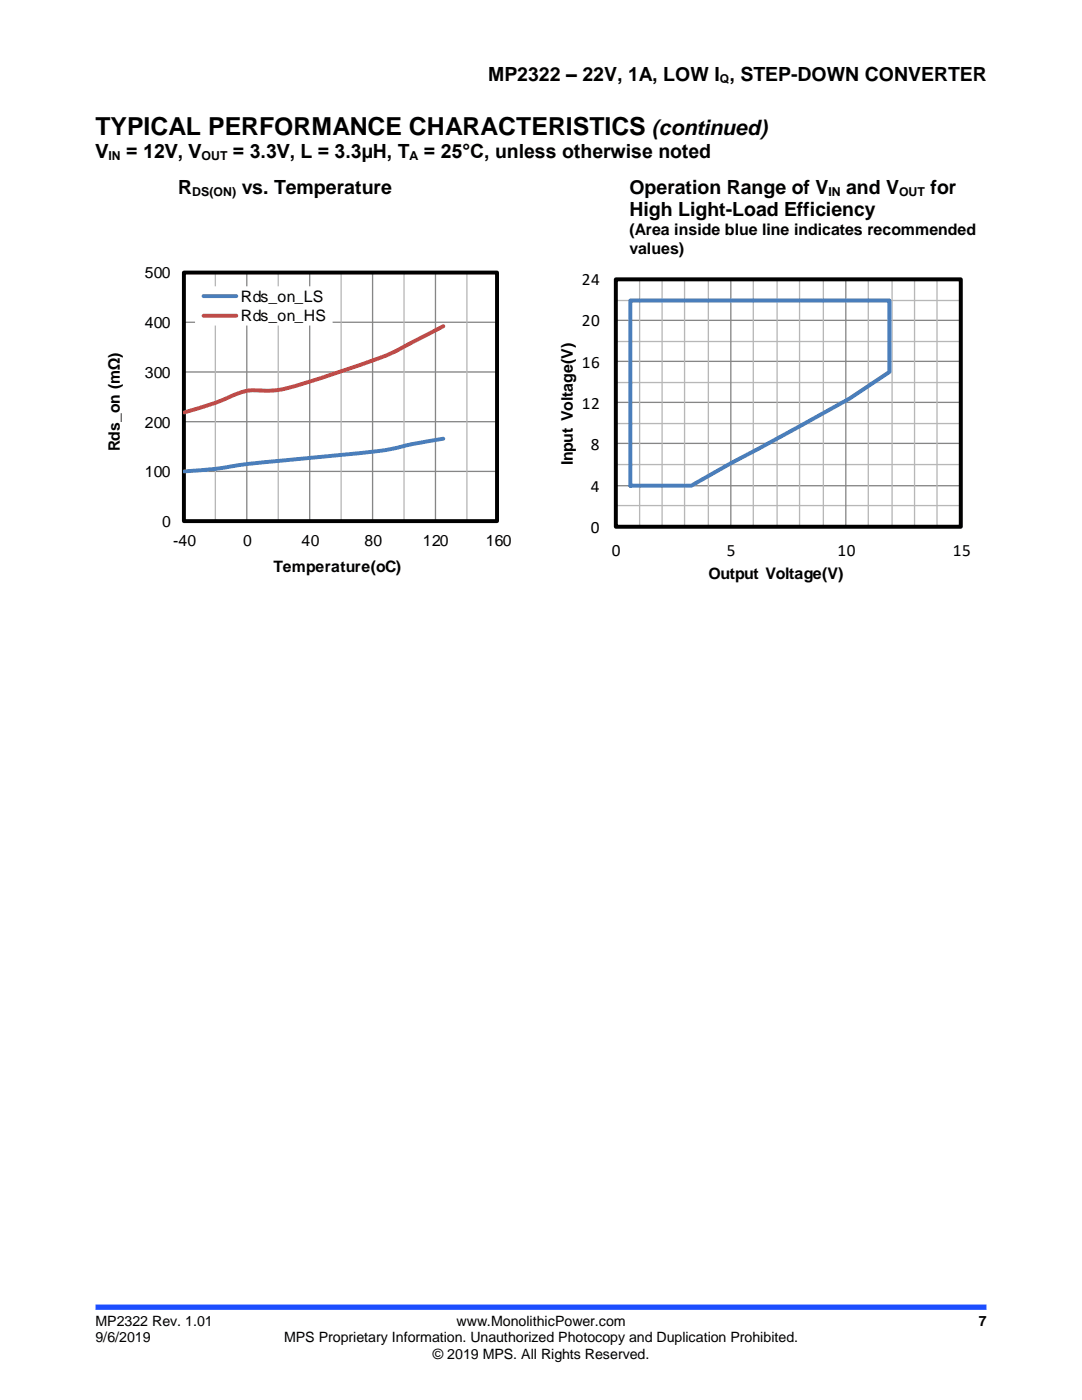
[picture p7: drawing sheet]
<svg xmlns="http://www.w3.org/2000/svg" width="216mm" height="279mm" viewBox="0 0 216 279" stroke-linecap="round" stroke-linejoin="round" font-family="sans-serif">
<defs><g id="words">
<text font-size="5" x="19" y="26.9">TYPICAL PERFORMANCE CHARACTERISTICS</text>
<text font-size="4.2" x="130.1" y="26.9">(continued)</text>
<g font-size="3.9">
<text x="97.4" y="16.3">MP2322 – 22V, 1A, LOW I , STEP-DOWN CONVERTER</text>
<text x="19" y="31.6">V</text>
<text x="25.2" y="31.6">= 12V, V</text>
<text x="46.5" y="31.6">= 3.3V, L = 3.3µH, T</text>
<text x="84.6" y="31.6">= 25°C, unless otherwise noted</text>
<text x="35.6" y="38.7">R</text>
<text x="48.2" y="38.7">vs. Temperature</text>
<text x="125.6" y="38.7">Operation Range of V</text>
<text x="168.8" y="38.7">and V</text>
<text x="185.7" y="38.7">for</text>
<text x="125.6" y="43.2">High Light-Load Efficiency</text>
</g>
<g font-size="3.4">
<text x="116.1" y="56.9">24</text>
<text x="116.1" y="65.1">20</text>
<text x="116.1" y="73.4">16</text>
<text x="116.1" y="81.6">12</text>
<text x="117.9" y="89.9">8</text>
<text x="117.9" y="98.1">4</text>
<text x="117.9" y="106.3">0</text>
<text x="122.1" y="110.9">0</text>
<text x="145.1" y="110.9">5</text>
<text x="167.1" y="110.9">10</text>
<text x="190.1" y="110.9">15</text>
</g>
<g font-size="3.2">
<text x="125.6" y="47">(Area inside blue line indicates recommended</text>
<text x="125.6" y="50.6">values)</text>
<text x="28.9" y="65.4">400</text>
<text x="48.1" y="60.2">Rds_on_LS</text>
<text x="28.9" y="75.4">300</text>
<text x="114.3" y="92.8" transform="rotate(-90 114.3 92.8)">Input Voltage(V)</text>
<text x="32.4" y="105.2">0</text>
<text x="141.4" y="115.5">Output Voltage(V)</text>
</g>
<g font-size="3.1">
<text x="28.9" y="55.5">500</text>
<text x="48.1" y="64">Rds_on_HS</text>
<text x="28.9" y="85.3">200</text>
<text x="23.9" y="90" transform="rotate(-90 23.9 90)">Rds_on (mΩ)</text>
<text x="28.9" y="95.3">100</text>
<text x="34.6" y="109">-40</text>
<text x="48.5" y="109">0</text>
<text x="60.2" y="109">40</text>
<text x="72.7" y="109">80</text>
<text x="84.4" y="109">120</text>
<text x="96.9" y="109">160</text>
<text x="54.6" y="114.2">Temperature(oC)</text>
</g>
<g font-size="2.8">
<text x="19" y="264.6">MP2322 Rev. 1.01</text>
<text x="19" y="267.9">9/6/2019</text>
<text x="56.7" y="267.9">MPS Proprietary Information. Unauthorized Photocopy and Duplication Prohibited.</text>
<text x="91.1" y="264.6">www.MonolithicPower.com</text>
<text x="195.3" y="264.6">7</text>
<text x="86.4" y="271.1">© 2019 MPS. All Rights Reserved.</text>
</g>
<g font-size="2.5">
<text x="143.7" y="16.6">Q</text>
<text x="21.6" y="31.9">IN</text>
<text x="40.2" y="31.9">OUT</text>
<text x="81.7" y="31.9">A</text>
<text x="38.4" y="39.1">DS(ON)</text>
<text x="165.3" y="39.1">IN</text>
<text x="179.4" y="39.1">OUT</text>
</g>
</g></defs>
<path d="M19 260.9h177.8" fill="none" stroke="#1c4eff" stroke-width="1.1" stroke-linecap="butt"/>
<path d="M36.7 54.4h62.5v49.6M49.2 54.4v49.6M61.8 54.4v49.6M74.3 54.4v49.6M86.9 54.4v49.6M36.7 64.3h62.5M36.7 74.2h62.5M36.7 84.2h62.5M36.7 94.1h62.5" fill="none" stroke="#868686" stroke-width=".26"/>
<path d="M43 54.4v49.6M55.5 54.4v49.6M68.1 54.4v49.6M80.6 54.4v49.6M93.2 54.4v49.6" fill="none" stroke="#b7b7b7" stroke-width=".26"/>
<path d="M36.7 54.4h62.5v49.6h-62.5z" fill="none" stroke="#000" stroke-width=".78" stroke-linecap="butt"/>
<path d="M36.7 54.4v49.6h62.5" fill="none" stroke="#000" stroke-width=".26"/>
<path d="M88.5 87.6l-7.5 1.3a66.4 66.4 0 0 1-12.9 1.9l-8.8 .8a178.1 178.1 0 0 0-17.1 2.1l-5.5 .4" fill="none" stroke="#4a7ebb" stroke-width=".78"/>
<path d="M88.5 65.1l-6.9 3.6a44.2 44.2 0 0 1-10.5 4.4l-6.1 2a62.8 62.8 0 0 1-10.2 2.8l-1.9 .1a11.6 11.6 0 0 0-7.6 1.5l-3.1 1.2-5.5 1.6" fill="none" stroke="#be4b48" stroke-width=".78"/>
<path d="M38.9 57.1h27.5v7.9h-27.5z" fill-rule="evenodd" fill="#fff"/>
<path d="M40.6 59.1h6.6" fill="none" stroke="#4a7ebb" stroke-width=".78"/>
<path d="M40.6 63h6.6" fill="none" stroke="#be4b48" stroke-width=".78"/>
<path d="M123 55.9h68.6v49.1h-68.6z" fill-rule="evenodd" fill="#fff"/>
<g fill="none" stroke="#b7b7b7" stroke-width=".26">
<path d="M122.9 60h68.8M127.6 55.7v49.4M132.1 55.7v49.4M136.6 55.7v49.4M141.3 55.7v49.4M150.3 55.7v49.4M155.1 55.7v49.4M159.5 55.7v49.4M164.3 55.7v49.4M173.3 55.7v49.4M178 55.7v49.4M182.5 55.7v49.4"/>
<path d="M187 55.7v49.4M122.9 68.2h68.8M122.9 76.3h68.8M122.9 84.5h68.8M122.9 92.7h68.8M122.9 100.9h68.8"/>
</g>
<path d="M122.9 55.7h68.8v49.4M145.8 55.7v49.4M168.8 55.7v49.4M122.9 63.9h68.8M122.9 72.1h68.8M122.9 80.3h68.8M122.9 88.5h68.8M122.9 96.9h68.8" fill="none" stroke="#868686" stroke-width=".26"/>
<path d="M122.9 55.7h68.8v49.4h-68.8z" fill="none" stroke="#000" stroke-width=".79" stroke-linecap="butt"/>
<path d="M122.9 55.7v49.4h68.8" fill="none" stroke="#000" stroke-width=".26"/>
<path d="M125.8 60h51.7v14.2l-7.9 5.3-18.2 10-5.6 2.9-7.9 4.5h-12.1z" fill="none" stroke="#4a7ebb" stroke-width=".79"/>
<use href="#words"/>
</svg>
